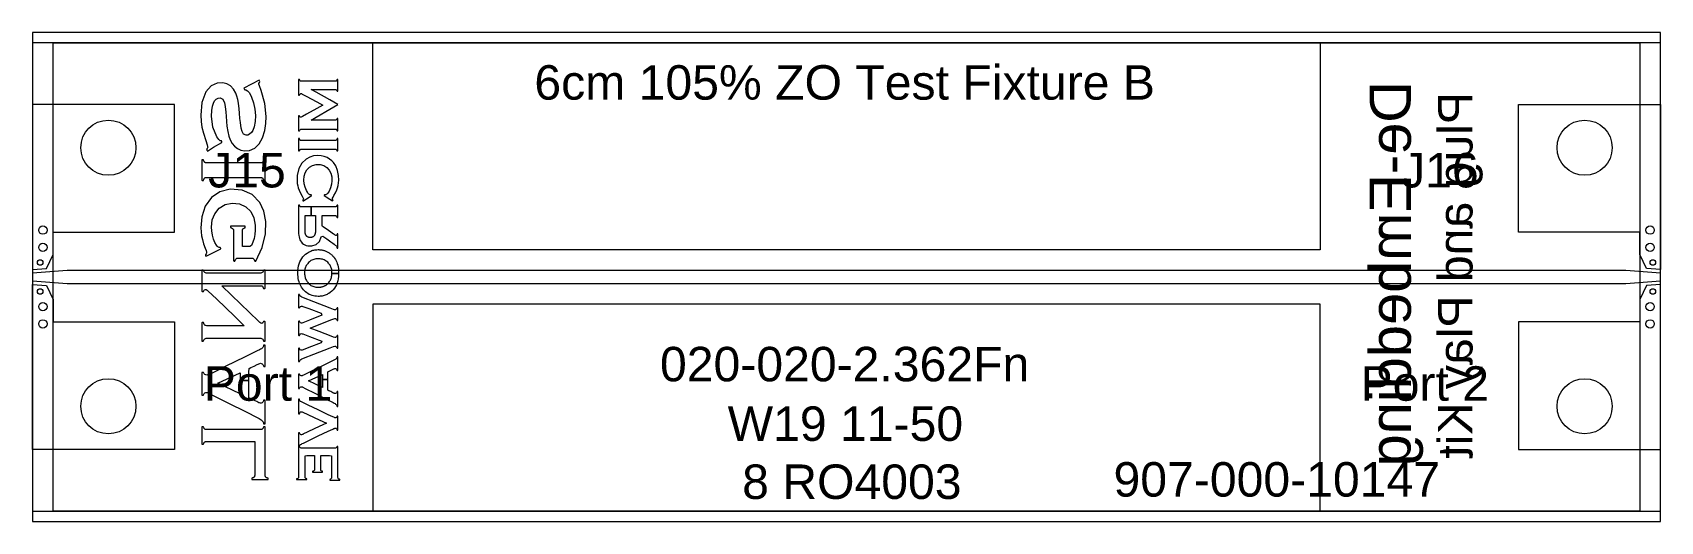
# Model space of a CAD drawing. Header units: inches. Extents: x 0 to 2.36, y 0 to 0.71.
import ezdxf
from ezdxf.enums import TextEntityAlignment as Align

# ---------------------------------------------------------------- set-up
doc = ezdxf.new("R2010")
doc.units = ezdxf.units.IN
for name, color, linetype in [('FAB', 7, 'Continuous'), ('L01', 80, 'Continuous'), ('L02', 172, 'Continuous'), ('L03', 172, 'Continuous'), ('L04', 172, 'Continuous'), ('NON-PLATED', 7, 'Continuous'), ('OUTLINE', 7, 'Continuous'), ('PLATED', 8, 'Continuous'), ('SSB-BLUE', 140, 'Continuous'), ('SSB-WHITE', 8, 'Continuous'), ('SST-BLUE', 174, 'Continuous')]:
    doc.layers.add(name, color=color, linetype=linetype)
doc.styles.get("Standard").update_dxf_attribs({"font": 'arial.ttf'})

msp = doc.modelspace()

# ---------------------------------------------------------------- texts
at = {"layer": 'FAB', "lineweight": 0}
msp.add_text('907-000-10147', height=0.05, dxfattribs=at).set_placement((1.8053, 0.061), align=Align.MIDDLE_CENTER)
at = {"layer": 'SSB-BLUE', "lineweight": 0, "text_generation_flag": 2}
for s, height, p in [('De-Embedding', 0.06, (1.9699, 0.3593)), ('Plug and Play Kit', 0.05, (2.0643, 0.3569))]:
    msp.add_text(s, height=height, rotation=90, dxfattribs=at).set_placement(p, align=Align.MIDDLE_CENTER)
at = {"layer": 'SST-BLUE', "lineweight": 0}
for s, p in [('6cm 105%%% ZO Test Fixture B', (1.1783, 0.6367)), ('J15', (0.3111, 0.5094)), ('J16', (2.042, 0.5094)), ('020-020-2.362Fn', (1.1783, 0.2282)), ('Port 1', (0.3416, 0.2)), ('Port 2', (2.0201, 0.2)), ('W19 11-50', (1.1794, 0.1418)), ('8 RO4003', (1.1888, 0.0576)), ('907-000-10147', (1.8053, 0.061))]:
    msp.add_text(s, height=0.05, dxfattribs=at).set_placement(p, align=Align.MIDDLE_CENTER)

# ---------------------------------------------------------------- linework, layer by layer
at = {"layer": 'FAB', "lineweight": 0}
for p, q in [((0, 0.709), (0, 0)), ((2.362, 0.709), (0, 0.709)), ((2.362, 0), (2.362, 0.709)), ((0, 0), (2.362, 0))]:
    msp.add_line(p, q, dxfattribs=at)
at = {"layer": 'L01', "linetype": 'Continuous', "lineweight": 0}
for points in [[(0, 0.3655), (0, 0.3655), (0.02, 0.367), (0.03, 0.387), (0.03, 0.4195), (0.206, 0.4195), (0.206, 0.6045), (0, 0.6045)], [(2.362, 0.3655), (2.362, 0.3655), (2.342, 0.367), (2.332, 0.387), (2.332, 0.4195), (2.156, 0.4195), (2.156, 0.6045), (2.362, 0.6045)], [(0, 0.36), (0, 0.36), (0, 0.349), (0, 0.349), (0.05, 0.345), (2.312, 0.345), (2.362, 0.349), (2.362, 0.349), (2.362, 0.36), (2.362, 0.36), (2.312, 0.364), (0.05, 0.364)], [(0, 0.3435), (0, 0.3435), (0.02, 0.342), (0.03, 0.322), (0.03, 0.2895), (0.206, 0.2895), (0.206, 0.1045), (0, 0.1045)], [(2.362, 0.3435), (2.362, 0.3435), (2.342, 0.342), (2.332, 0.322), (2.332, 0.2895), (2.156, 0.2895), (2.156, 0.1045), (2.362, 0.1045)]]:
    msp.add_lwpolyline(points, close=True, dxfattribs=at)
at = {"layer": 'L02', "lineweight": 0}
msp.add_lwpolyline([(0, 0.694), (0, 0.015), (2.362, 0.015), (2.362, 0.694)], close=True, dxfattribs=at)
at = {"layer": 'L03', "lineweight": 0}
msp.add_lwpolyline([(0.03, 0.694), (2.332, 0.694), (2.332, 0.015), (0.03, 0.015)], close=True, dxfattribs=at)
at = {"layer": 'L04', "lineweight": 0}
msp.add_lwpolyline([(0, 0.694), (0, 0.015), (2.362, 0.015), (2.362, 0.694)], close=True, dxfattribs=at)
at = {"layer": 'NON-PLATED', "lineweight": 0}
for centre in [(0.11, 0.542), (2.252, 0.542), (0.11, 0.167), (2.252, 0.167)]:
    msp.add_circle(centre, 0.04, dxfattribs=at)
at = {"layer": 'OUTLINE', "lineweight": 0}
msp.add_lwpolyline([(0, 0.709), (0, 0), (2.362, 0), (2.362, 0.709)], close=True, dxfattribs=at)
at = {"layer": 'PLATED', "lineweight": 0}
for centre, radius in [((0.015, 0.4225), 0.006), ((2.347, 0.4225), 0.006), ((0.015, 0.3975), 0.006), ((2.347, 0.3975), 0.006), ((0.011, 0.3755), 0.004), ((2.351, 0.3755), 0.004), ((0.011, 0.3335), 0.004), ((2.351, 0.3335), 0.004), ((0.015, 0.3115), 0.006), ((2.347, 0.3115), 0.006), ((0.015, 0.2865), 0.006), ((2.347, 0.2865), 0.006)]:
    msp.add_circle(centre, radius, dxfattribs=at)
at = {"layer": 'SSB-BLUE', "lineweight": 0}
for points in [[(0.2627, 0.5426), (0.2745, 0.5496), (0.2748, 0.5506), (0.274, 0.552), (0.2736, 0.5522), (0.2732, 0.5521), (0.2722, 0.5522), (0.2701, 0.5537), (0.2672, 0.558), (0.2618, 0.5718), (0.2598, 0.5876), (0.26, 0.5958), (0.261, 0.6022), (0.2624, 0.6067), (0.2642, 0.61), (0.2666, 0.6126), (0.2692, 0.6141), (0.2723, 0.6143), (0.276, 0.6122), (0.2784, 0.6072), (0.2793, 0.602), (0.2802, 0.5935), (0.2807, 0.5876), (0.2814, 0.5799), (0.282, 0.5734), (0.2833, 0.5654), (0.2848, 0.5589), (0.2868, 0.5533), (0.2894, 0.5483), (0.2929, 0.5441), (0.2972, 0.5408), (0.3021, 0.5385), (0.3074, 0.5374), (0.3148, 0.538), (0.3225, 0.5415), (0.3289, 0.5476), (0.3338, 0.5563), (0.3369, 0.5672), (0.3385, 0.5769), (0.339, 0.5873), (0.3372, 0.6063), (0.3319, 0.6251), (0.3292, 0.6319), (0.3285, 0.6341), (0.3285, 0.6351), (0.3292, 0.6365), (0.33, 0.6379), (0.3293, 0.6392), (0.3287, 0.6399), (0.3177, 0.6343), (0.3067, 0.6286), (0.3069, 0.6277), (0.3074, 0.6263), (0.3078, 0.6261), (0.3081, 0.6261), (0.3095, 0.626), (0.312, 0.6247), (0.3147, 0.6217), (0.3178, 0.6155), (0.3206, 0.607), (0.3225, 0.5977), (0.3233, 0.5887), (0.323, 0.5799), (0.3214, 0.5721), (0.3194, 0.5671), (0.3175, 0.5641), (0.315, 0.5618), (0.3125, 0.5604), (0.3097, 0.56), (0.3063, 0.5615), (0.3039, 0.5653), (0.3026, 0.5702), (0.3015, 0.5785), (0.3009, 0.5846), (0.3002, 0.5922), (0.2997, 0.5986), (0.2987, 0.6068), (0.2978, 0.6121), (0.2966, 0.6167), (0.2949, 0.6213), (0.2916, 0.627), (0.287, 0.6316), (0.2819, 0.6346), (0.2761, 0.636), (0.2678, 0.6356), (0.2591, 0.6316), (0.2514, 0.6229), (0.2458, 0.6077), (0.2442, 0.5891), (0.2446, 0.5802), (0.2457, 0.5719), (0.2479, 0.5631), (0.2512, 0.5526), (0.2534, 0.5464), (0.254, 0.544), (0.2541, 0.5426), (0.2535, 0.5409), (0.2526, 0.5393), (0.2532, 0.5381), (0.2536, 0.5372)], [(0.4315, 0.6113), (0.4113, 0.6224), (0.4043, 0.6266), (0.4181, 0.6266), (0.4351, 0.6266), (0.4391, 0.6265), (0.4399, 0.6264), (0.4405, 0.6261), (0.441, 0.6256), (0.4415, 0.6249), (0.4418, 0.624), (0.4421, 0.6238), (0.4428, 0.6238), (0.4431, 0.6239), (0.4431, 0.6299), (0.4431, 0.6386), (0.4431, 0.6411), (0.4425, 0.6411), (0.4419, 0.6411), (0.4417, 0.6405), (0.4413, 0.6396), (0.4408, 0.639), (0.4403, 0.6386), (0.4396, 0.6384), (0.4387, 0.6383), (0.4245, 0.6383), (0.3996, 0.6383), (0.3902, 0.6383), (0.3894, 0.6384), (0.3887, 0.6387), (0.3882, 0.6391), (0.3877, 0.6398), (0.3874, 0.6407), (0.3871, 0.6411), (0.3864, 0.6411), (0.386, 0.6411), (0.386, 0.6356), (0.386, 0.6238), (0.386, 0.6184), (0.3864, 0.6184), (0.3871, 0.6184), (0.3874, 0.6188), (0.3881, 0.6199), (0.3891, 0.6204), (0.39, 0.6204), (0.3907, 0.6202), (0.3914, 0.6199), (0.3972, 0.6168), (0.4124, 0.6085), (0.4212, 0.6038), (0.4126, 0.5989), (0.3977, 0.5905), (0.3918, 0.5872), (0.3906, 0.5866), (0.3897, 0.5863), (0.3888, 0.5863), (0.3878, 0.5869), (0.3873, 0.588), (0.3871, 0.5884), (0.3864, 0.5884), (0.386, 0.5884), (0.386, 0.5831), (0.386, 0.5717), (0.386, 0.5663), (0.3864, 0.5663), (0.3871, 0.5663), (0.3874, 0.5667), (0.3877, 0.5675), (0.3882, 0.5681), (0.3887, 0.5686), (0.3894, 0.5689), (0.3902, 0.569), (0.3996, 0.569), (0.4245, 0.569), (0.4387, 0.569), (0.4396, 0.5689), (0.4403, 0.5687), (0.4408, 0.5682), (0.4413, 0.5677), (0.4417, 0.5669), (0.4419, 0.5663), (0.4425, 0.5663), (0.4431, 0.5663), (0.4431, 0.569), (0.4431, 0.5782), (0.4431, 0.5845), (0.4428, 0.5846), (0.4421, 0.5846), (0.4418, 0.5845), (0.4415, 0.5835), (0.4411, 0.5828), (0.4406, 0.5824), (0.4399, 0.5821), (0.4391, 0.5819), (0.4351, 0.5819), (0.4181, 0.5819), (0.4043, 0.5819), (0.4113, 0.5863), (0.4315, 0.5981), (0.4431, 0.6049)], [(0.4431, 0.6049), (0.4431, 0.6049)], [(0.4354, 0.5524), (0.4271, 0.5524), (0.416, 0.5524), (0.4047, 0.5524), (0.3954, 0.5524), (0.3906, 0.5524), (0.3901, 0.5524), (0.3898, 0.5524), (0.3894, 0.5525), (0.3891, 0.5526), (0.3888, 0.5527), (0.3885, 0.5529), (0.3883, 0.5531), (0.3881, 0.5533), (0.3879, 0.5536), (0.3877, 0.554), (0.3875, 0.5544), (0.3874, 0.5548), (0.3873, 0.5552), (0.3871, 0.5552), (0.3869, 0.5552), (0.3866, 0.5552), (0.3863, 0.5552), (0.3861, 0.5552), (0.386, 0.5552), (0.386, 0.5539), (0.386, 0.5508), (0.386, 0.5468), (0.386, 0.5426), (0.386, 0.5391), (0.386, 0.5374), (0.3861, 0.5373), (0.3862, 0.5373), (0.3865, 0.5373), (0.3868, 0.5373), (0.3871, 0.5373), (0.3872, 0.5373), (0.3873, 0.5375), (0.3875, 0.538), (0.3876, 0.5384), (0.3878, 0.5387), (0.388, 0.539), (0.3882, 0.5392), (0.3885, 0.5394), (0.3887, 0.5396), (0.389, 0.5397), (0.3893, 0.5398), (0.3897, 0.5399), (0.39, 0.5399), (0.3904, 0.5399), (0.3937, 0.5399), (0.4021, 0.5399), (0.4131, 0.5399), (0.4245, 0.5399), (0.4337, 0.5399), (0.4385, 0.5399), (0.4391, 0.5399), (0.4394, 0.5399), (0.4398, 0.5398), (0.4401, 0.5398), (0.4404, 0.5396), (0.4406, 0.5395), (0.4409, 0.5393), (0.4411, 0.5391), (0.4413, 0.5388), (0.4414, 0.5384), (0.4416, 0.538), (0.4417, 0.5376), (0.4418, 0.5373), (0.442, 0.5373), (0.4422, 0.5373), (0.4425, 0.5373), (0.4428, 0.5373), (0.443, 0.5373), (0.4431, 0.5373), (0.4431, 0.5385), (0.4431, 0.5416), (0.4431, 0.5457), (0.4431, 0.5499), (0.4431, 0.5533), (0.4431, 0.5551), (0.4431, 0.5552), (0.4429, 0.5552), (0.4426, 0.5552), (0.4423, 0.5552), (0.442, 0.5552), (0.4419, 0.5552), (0.4418, 0.5549), (0.4416, 0.5545), (0.4415, 0.5541), (0.4413, 0.5537), (0.4411, 0.5534), (0.4409, 0.5531), (0.4406, 0.5529), (0.4404, 0.5528), (0.4401, 0.5526), (0.4398, 0.5525), (0.4395, 0.5524), (0.4391, 0.5524), (0.4387, 0.5524)], [(0.4387, 0.5524), (0.4387, 0.5524)], [(0.325, 0.5199), (0.3116, 0.5199), (0.2939, 0.5199), (0.2757, 0.5199), (0.2609, 0.5199), (0.2532, 0.5199), (0.2523, 0.5199), (0.2517, 0.52), (0.2512, 0.5201), (0.2507, 0.5202), (0.2503, 0.5204), (0.2499, 0.5207), (0.2496, 0.521), (0.2493, 0.5214), (0.249, 0.5218), (0.2487, 0.5224), (0.2484, 0.523), (0.2482, 0.5237), (0.248, 0.5243), (0.2478, 0.5243), (0.2473, 0.5243), (0.2468, 0.5243), (0.2463, 0.5243), (0.2459, 0.5243), (0.2458, 0.5243), (0.2458, 0.5222), (0.2458, 0.5171), (0.2458, 0.5103), (0.2458, 0.5034), (0.2458, 0.4977), (0.2458, 0.4947), (0.2459, 0.4946), (0.2462, 0.4946), (0.2467, 0.4946), (0.2472, 0.4946), (0.2477, 0.4946), (0.2479, 0.4946), (0.2481, 0.495), (0.2483, 0.4957), (0.2486, 0.4964), (0.2488, 0.4969), (0.2491, 0.4974), (0.2495, 0.4978), (0.2498, 0.4981), (0.2502, 0.4984), (0.2506, 0.4986), (0.2511, 0.4988), (0.2516, 0.4989), (0.2522, 0.499), (0.2529, 0.499), (0.2582, 0.499), (0.2716, 0.499), (0.2893, 0.499), (0.3074, 0.499), (0.3222, 0.499), (0.3299, 0.499), (0.3308, 0.499), (0.3314, 0.4989), (0.3319, 0.4988), (0.3324, 0.4986), (0.3329, 0.4984), (0.3334, 0.4981), (0.3338, 0.4978), (0.3341, 0.4974), (0.3344, 0.497), (0.3346, 0.4965), (0.3349, 0.4959), (0.3351, 0.4952), (0.3352, 0.4946), (0.3354, 0.4946), (0.3359, 0.4946), (0.3364, 0.4946), (0.337, 0.4946), (0.3374, 0.4946), (0.3375, 0.4946), (0.3375, 0.4966), (0.3375, 0.5018), (0.3375, 0.5085), (0.3375, 0.5155), (0.3375, 0.5212), (0.3375, 0.5241), (0.3374, 0.5243), (0.3371, 0.5243), (0.3366, 0.5243), (0.336, 0.5243), (0.3355, 0.5243), (0.3352, 0.5243), (0.3351, 0.5239), (0.3349, 0.5232), (0.3347, 0.5225), (0.3344, 0.522), (0.3341, 0.5215), (0.3339, 0.5211), (0.3335, 0.5207), (0.333, 0.5205), (0.3326, 0.5203), (0.332, 0.5201), (0.3315, 0.52), (0.3309, 0.5199), (0.3303, 0.5199)], [(0.2536, 0.5372), (0.2536, 0.5372)], [(0.3303, 0.5199), (0.3303, 0.5199)], [(0.4259, 0.4709), (0.4313, 0.4673), (0.4351, 0.4648), (0.4354, 0.4649), (0.4357, 0.4653), (0.436, 0.4657), (0.4357, 0.4661), (0.4352, 0.4668), (0.435, 0.4674), (0.435, 0.4679), (0.4353, 0.4688), (0.436, 0.4703), (0.4373, 0.4725), (0.4396, 0.4768), (0.4413, 0.4807), (0.4426, 0.484), (0.4434, 0.4873), (0.4439, 0.4909), (0.4442, 0.4949), (0.4439, 0.5017), (0.4425, 0.5092), (0.4398, 0.5157), (0.4367, 0.5204), (0.434, 0.5232), (0.431, 0.5256), (0.4275, 0.5276), (0.4233, 0.5293), (0.4189, 0.5303), (0.4141, 0.5307), (0.4078, 0.5301), (0.4021, 0.5284), (0.3968, 0.5254), (0.3908, 0.5197), (0.3862, 0.5117), (0.384, 0.5018), (0.3838, 0.4942), (0.3841, 0.4903), (0.3847, 0.4868), (0.3855, 0.4836), (0.3869, 0.4802), (0.3887, 0.4762), (0.3911, 0.4719), (0.3921, 0.47), (0.3928, 0.4686), (0.3931, 0.4678), (0.393, 0.4673), (0.3927, 0.4667), (0.3922, 0.466), (0.392, 0.4656), (0.3923, 0.4652), (0.3926, 0.4648), (0.3931, 0.465), (0.3975, 0.4679), (0.4028, 0.4714), (0.4048, 0.4727), (0.4046, 0.4731), (0.4042, 0.4736), (0.404, 0.4739), (0.4037, 0.4739), (0.4033, 0.4738), (0.403, 0.4738), (0.4024, 0.4739), (0.4017, 0.4741), (0.401, 0.4746), (0.4003, 0.4753), (0.3995, 0.4763), (0.3987, 0.4776), (0.3974, 0.48), (0.3954, 0.4848), (0.3942, 0.4898), (0.3938, 0.4949), (0.3943, 0.5007), (0.3957, 0.5057), (0.3981, 0.51), (0.4019, 0.5138), (0.4064, 0.5164), (0.4117, 0.5176), (0.4174, 0.5175), (0.4225, 0.516), (0.4269, 0.5132), (0.4304, 0.5093), (0.4326, 0.505), (0.434, 0.4998), (0.4343, 0.494), (0.4338, 0.489), (0.4324, 0.484), (0.4303, 0.4792), (0.4292, 0.4774), (0.4284, 0.4761), (0.4276, 0.4751), (0.4269, 0.4745), (0.4262, 0.4741), (0.4255, 0.4739), (0.4249, 0.4738), (0.4246, 0.4738), (0.4243, 0.4739), (0.424, 0.4739), (0.4237, 0.4735), (0.4233, 0.473), (0.4231, 0.4727)], [(0.3044, 0.4062), (0.3044, 0.4183), (0.3044, 0.4218), (0.3047, 0.4232), (0.3053, 0.4242), (0.3062, 0.4249), (0.3075, 0.4256), (0.3087, 0.426), (0.3087, 0.427), (0.3087, 0.428), (0.3044, 0.4281), (0.2925, 0.4281), (0.2874, 0.4281), (0.2874, 0.4271), (0.2874, 0.4261), (0.2885, 0.4256), (0.2899, 0.425), (0.2908, 0.4242), (0.2914, 0.4233), (0.2917, 0.4219), (0.2917, 0.417), (0.2917, 0.3942), (0.2917, 0.3778), (0.2923, 0.3777), (0.2935, 0.3777), (0.294, 0.3784), (0.2946, 0.3798), (0.2953, 0.3809), (0.2963, 0.3816), (0.2975, 0.3819), (0.2991, 0.382), (0.3075, 0.382), (0.3165, 0.382), (0.3185, 0.3819), (0.3198, 0.3816), (0.3207, 0.381), (0.3215, 0.38), (0.3221, 0.3785), (0.3226, 0.3777), (0.3235, 0.3777), (0.324, 0.3777), (0.3333, 0.3973), (0.3382, 0.4169), (0.3387, 0.4351), (0.3358, 0.4502), (0.3296, 0.4627), (0.3185, 0.4741), (0.304, 0.4806), (0.2869, 0.4818), (0.2718, 0.4782), (0.2595, 0.4697), (0.2506, 0.4573), (0.2456, 0.442), (0.2442, 0.4259), (0.2445, 0.42), (0.2452, 0.4142), (0.2464, 0.4087), (0.2482, 0.4027), (0.2505, 0.3962), (0.2517, 0.393), (0.2523, 0.3906), (0.2524, 0.3891), (0.2519, 0.388), (0.2509, 0.3865), (0.2511, 0.3859), (0.2516, 0.3848), (0.2528, 0.385), (0.2634, 0.3903), (0.2731, 0.3952), (0.2734, 0.3958), (0.2729, 0.3969), (0.2723, 0.3974), (0.2709, 0.3975), (0.2698, 0.3978), (0.269, 0.3983), (0.2681, 0.3991), (0.2669, 0.4005), (0.2647, 0.4044), (0.2627, 0.4094), (0.2611, 0.4154), (0.2601, 0.4213), (0.2597, 0.427), (0.2608, 0.4372), (0.2644, 0.4462), (0.2706, 0.4541), (0.2793, 0.4595), (0.2898, 0.4617), (0.3005, 0.4607), (0.3096, 0.4565), (0.3168, 0.4494), (0.3213, 0.4405), (0.3232, 0.4298), (0.3232, 0.4222), (0.3226, 0.4163), (0.3215, 0.4105), (0.3198, 0.4052), (0.3179, 0.4004), (0.3153, 0.3985), (0.3086, 0.3985), (0.3044, 0.3985)], [(0.4231, 0.4727), (0.4231, 0.4727)], [(0.4041, 0.4436), (0.4041, 0.4561), (0.4021, 0.4561), (0.3907, 0.4561), (0.3899, 0.4561), (0.3893, 0.4563), (0.3887, 0.4565), (0.3883, 0.4568), (0.3879, 0.4573), (0.3876, 0.4579), (0.3873, 0.4586), (0.3871, 0.4588), (0.3867, 0.4588), (0.3862, 0.4588), (0.386, 0.4586), (0.386, 0.4502), (0.386, 0.4356), (0.386, 0.4245), (0.386, 0.421), (0.3861, 0.4177), (0.3863, 0.4149), (0.3867, 0.4126), (0.3872, 0.4105), (0.3879, 0.4086), (0.3889, 0.4069), (0.39, 0.4052), (0.3914, 0.4036), (0.3931, 0.4022), (0.395, 0.4012), (0.3971, 0.4004), (0.3992, 0.3998), (0.4014, 0.3995), (0.4052, 0.3996), (0.4116, 0.4015), (0.4162, 0.4058), (0.419, 0.4126), (0.4211, 0.4138), (0.4268, 0.4098), (0.4329, 0.4055), (0.4355, 0.4036), (0.4375, 0.4022), (0.4391, 0.4009), (0.4402, 0.4), (0.4409, 0.3992), (0.4414, 0.3983), (0.4417, 0.3974), (0.4418, 0.3963), (0.4421, 0.3963), (0.4426, 0.3963), (0.443, 0.3963), (0.4431, 0.3971), (0.4431, 0.4035), (0.4431, 0.4119), (0.4431, 0.4168), (0.4429, 0.4169), (0.4424, 0.4169), (0.442, 0.4169), (0.4418, 0.4166), (0.4415, 0.4156), (0.441, 0.415), (0.4405, 0.4148), (0.4399, 0.4148), (0.4391, 0.4152), (0.438, 0.4159), (0.4366, 0.4168), (0.4326, 0.4196), (0.4259, 0.4243), (0.4206, 0.4279), (0.42, 0.4294), (0.42, 0.4346), (0.42, 0.4407), (0.42, 0.4436), (0.4236, 0.4436), (0.4311, 0.4436), (0.4375, 0.4436), (0.4391, 0.4436), (0.4397, 0.4435), (0.4402, 0.4433), (0.4407, 0.443), (0.4411, 0.4426), (0.4414, 0.4421), (0.4417, 0.4414), (0.4419, 0.4409), (0.4422, 0.4409), (0.4427, 0.4409), (0.4431, 0.4409), (0.4431, 0.4428), (0.4431, 0.4493), (0.4431, 0.4562), (0.4431, 0.4588), (0.4428, 0.4588), (0.4423, 0.4588), (0.4419, 0.4588), (0.4417, 0.4584), (0.4414, 0.4577), (0.4411, 0.4571), (0.4407, 0.4567), (0.4403, 0.4564), (0.4398, 0.4562), (0.4392, 0.4561), (0.4369, 0.4561), (0.4218, 0.4561), (0.4041, 0.4561), (0.4041, 0.4436), (0.4059, 0.4436), (0.4077, 0.4436), (0.4091, 0.4436), (0.41, 0.4436), (0.4103, 0.4436), (0.4103, 0.4419), (0.4103, 0.4401), (0.4103, 0.4379), (0.4103, 0.4354), (0.4103, 0.4328), (0.4103, 0.4303), (0.4103, 0.4281), (0.4103, 0.4262), (0.4103, 0.4249), (0.4103, 0.4244), (0.4103, 0.4237), (0.4103, 0.423), (0.4103, 0.4223), (0.4103, 0.4217), (0.4103, 0.4211), (0.4103, 0.4205), (0.4103, 0.42), (0.4103, 0.4195), (0.4103, 0.4191), (0.4102, 0.4187), (0.4102, 0.4183), (0.4101, 0.418), (0.4101, 0.4177), (0.41, 0.4174), (0.4099, 0.4171), (0.4098, 0.4168), (0.4097, 0.4165), (0.4096, 0.4162), (0.4095, 0.4159), (0.4094, 0.4157), (0.4093, 0.4154), (0.4092, 0.4151), (0.4089, 0.4146), (0.4086, 0.4141), (0.4082, 0.4137), (0.4077, 0.4133), (0.4072, 0.4129), (0.4066, 0.4126), (0.4061, 0.4124), (0.4054, 0.4122), (0.4048, 0.412), (0.404, 0.4119), (0.4033, 0.4119), (0.4025, 0.4119), (0.4017, 0.4119), (0.401, 0.412), (0.4003, 0.4122), (0.3997, 0.4124), (0.3991, 0.4127), (0.3986, 0.413), (0.3981, 0.4133), (0.3977, 0.4137), (0.3973, 0.4142), (0.3969, 0.4147), (0.3967, 0.4151), (0.3965, 0.4154), (0.3964, 0.4157), (0.3963, 0.416), (0.3961, 0.4163), (0.396, 0.4166), (0.3959, 0.4169), (0.3959, 0.4171), (0.3958, 0.4174), (0.3957, 0.4177), (0.3957, 0.4181), (0.3956, 0.4184), (0.3956, 0.4187), (0.3955, 0.4191), (0.3955, 0.4195), (0.3955, 0.42), (0.3955, 0.4205), (0.3954, 0.4211), (0.3954, 0.4217), (0.3954, 0.4224), (0.3954, 0.4231), (0.3954, 0.4238), (0.3954, 0.4244), (0.3954, 0.4251), (0.3954, 0.4264), (0.3954, 0.4283), (0.3954, 0.4306), (0.3954, 0.4331), (0.3954, 0.4357), (0.3954, 0.4382), (0.3954, 0.4404), (0.3954, 0.4421), (0.3954, 0.4432), (0.3954, 0.4436), (0.3958, 0.4436), (0.3968, 0.4436), (0.3983, 0.4436), (0.4, 0.4436), (0.402, 0.4436)], [(0.4103, 0.4436), (0.4103, 0.4436)], [(0.42, 0.4436), (0.42, 0.4436)], [(0.3044, 0.3985), (0.3044, 0.3985)], [(0.3947, 0.3603), (0.3947, 0.3603), (0.3947, 0.3588), (0.3949, 0.3574), (0.3951, 0.3559), (0.3954, 0.3546), (0.3957, 0.3532), (0.3962, 0.352), (0.3967, 0.3507), (0.3973, 0.3495), (0.3979, 0.3484), (0.3987, 0.3473), (0.3995, 0.3463), (0.4005, 0.3451), (0.4016, 0.3441), (0.4027, 0.3431), (0.4039, 0.3423), (0.4052, 0.3416), (0.4066, 0.341), (0.408, 0.3405), (0.4095, 0.3401), (0.4111, 0.3398), (0.4127, 0.3396), (0.4144, 0.3396), (0.4154, 0.3396), (0.4161, 0.3396), (0.4168, 0.3396), (0.4175, 0.3397), (0.4182, 0.3398), (0.4189, 0.34), (0.4196, 0.3401), (0.4203, 0.3403), (0.421, 0.3405), (0.4217, 0.3407), (0.4224, 0.341), (0.4231, 0.3413), (0.4238, 0.3416), (0.4245, 0.342), (0.4252, 0.3424), (0.4259, 0.3428), (0.4265, 0.3433), (0.4271, 0.3437), (0.4277, 0.3442), (0.4283, 0.3448), (0.4288, 0.3453), (0.4293, 0.3459), (0.43, 0.3467), (0.4308, 0.3478), (0.4315, 0.3489), (0.4322, 0.35), (0.4327, 0.3512), (0.4332, 0.3525), (0.4336, 0.3538), (0.4339, 0.3551), (0.4342, 0.3565), (0.4343, 0.3579), (0.4344, 0.3593), (0.4344, 0.3598), (0.4441, 0.3598), (0.4441, 0.3586), (0.4439, 0.3551), (0.4435, 0.3518), (0.4428, 0.3487), (0.4419, 0.3458), (0.4408, 0.343), (0.4395, 0.3405), (0.4379, 0.3381), (0.4362, 0.3359), (0.4342, 0.3339), (0.4319, 0.332), (0.4299, 0.3306), (0.4286, 0.3299), (0.4273, 0.3292), (0.4259, 0.3286), (0.4246, 0.3281), (0.4232, 0.3276), (0.4218, 0.3272), (0.4204, 0.3269), (0.419, 0.3266), (0.4175, 0.3265), (0.416, 0.3264), (0.4144, 0.3263), (0.412, 0.3265), (0.4098, 0.3267), (0.4076, 0.3271), (0.4055, 0.3277), (0.4034, 0.3285), (0.4015, 0.3293), (0.3996, 0.3304), (0.3978, 0.3316), (0.3961, 0.3329), (0.3945, 0.3345), (0.393, 0.3361), (0.3916, 0.3378), (0.3903, 0.3396), (0.3892, 0.3415), (0.3882, 0.3434), (0.3873, 0.3455), (0.3866, 0.3477), (0.386, 0.35), (0.3855, 0.3525), (0.3852, 0.355), (0.385, 0.3576), (0.3849, 0.3603), (0.3849, 0.3603), (0.3851, 0.3639), (0.3854, 0.3674), (0.386, 0.3706), (0.3869, 0.3736), (0.3879, 0.3764), (0.3891, 0.379), (0.3906, 0.3815), (0.3923, 0.3837), (0.3941, 0.3858), (0.3962, 0.3876), (0.3985, 0.3893), (0.4, 0.3902), (0.4013, 0.391), (0.4027, 0.3916), (0.404, 0.3922), (0.4054, 0.3927), (0.4068, 0.3932), (0.4082, 0.3935), (0.4097, 0.3938), (0.4112, 0.394), (0.4127, 0.3941), (0.4142, 0.3942), (0.4154, 0.3942), (0.4164, 0.3941), (0.4175, 0.3941), (0.4185, 0.3939), (0.4195, 0.3938), (0.4205, 0.3936), (0.4216, 0.3933), (0.4225, 0.3931), (0.4235, 0.3928), (0.4245, 0.3924), (0.4254, 0.3921), (0.4265, 0.3916), (0.4275, 0.3911), (0.4286, 0.3906), (0.4296, 0.39), (0.4305, 0.3894), (0.4315, 0.3887), (0.4324, 0.388), (0.4333, 0.3873), (0.4341, 0.3865), (0.435, 0.3858), (0.4358, 0.3849), (0.4369, 0.3836), (0.4382, 0.3819), (0.4394, 0.3801), (0.4404, 0.3781), (0.4413, 0.3761), (0.4421, 0.374), (0.4428, 0.3717), (0.4433, 0.3694), (0.4437, 0.3669), (0.444, 0.3644), (0.4441, 0.3617), (0.4441, 0.3598), (0.4344, 0.3598), (0.4344, 0.3609), (0.4344, 0.3624), (0.4342, 0.3638), (0.434, 0.3652), (0.4337, 0.3666), (0.4333, 0.3679), (0.4328, 0.3691), (0.4322, 0.3703), (0.4316, 0.3715), (0.4309, 0.3726), (0.4301, 0.3736), (0.4292, 0.3747), (0.4282, 0.3758), (0.4271, 0.3768), (0.4259, 0.3777), (0.4246, 0.3785), (0.4233, 0.3792), (0.4219, 0.3798), (0.4205, 0.3802), (0.419, 0.3806), (0.4175, 0.3808), (0.4159, 0.381), (0.4142, 0.381), (0.4126, 0.3809), (0.411, 0.3807), (0.4095, 0.3804), (0.408, 0.38), (0.4066, 0.3795), (0.4053, 0.3789), (0.404, 0.3782), (0.4028, 0.3773), (0.4016, 0.3764), (0.4005, 0.3753), (0.3995, 0.3742), (0.3987, 0.3732), (0.3979, 0.3721), (0.3972, 0.371), (0.3966, 0.3698), (0.3961, 0.3686), (0.3957, 0.3673), (0.3953, 0.366), (0.395, 0.3647), (0.3948, 0.3633), (0.3947, 0.3618)], [(0.2895, 0.3419), (0.3168, 0.3419), (0.3304, 0.3419), (0.3316, 0.3418), (0.3327, 0.3415), (0.3337, 0.341), (0.3343, 0.3401), (0.3348, 0.3389), (0.3352, 0.3376), (0.336, 0.3376), (0.3371, 0.3376), (0.3375, 0.3381), (0.3375, 0.3479), (0.3375, 0.3607), (0.3375, 0.3646), (0.3366, 0.3646), (0.3355, 0.3646), (0.335, 0.364), (0.3346, 0.3626), (0.334, 0.3615), (0.3332, 0.3609), (0.3322, 0.3604), (0.331, 0.3602), (0.325, 0.3602), (0.2916, 0.3602), (0.2582, 0.3602), (0.2521, 0.3602), (0.2509, 0.3604), (0.2501, 0.3609), (0.2493, 0.3615), (0.2487, 0.3626), (0.2482, 0.364), (0.2477, 0.3646), (0.2467, 0.3646), (0.2458, 0.3646), (0.2458, 0.3601), (0.2458, 0.3453), (0.2458, 0.3339), (0.2462, 0.3334), (0.2472, 0.3334), (0.248, 0.3334), (0.2485, 0.3348), (0.2495, 0.3359), (0.2508, 0.3363), (0.252, 0.3362), (0.2533, 0.3356), (0.2545, 0.3345), (0.2673, 0.3222), (0.293, 0.2975), (0.3071, 0.2839), (0.2926, 0.2839), (0.266, 0.2839), (0.2528, 0.2839), (0.2515, 0.2841), (0.2504, 0.2844), (0.2497, 0.2849), (0.249, 0.2858), (0.2484, 0.287), (0.248, 0.2883), (0.2472, 0.2883), (0.2462, 0.2883), (0.2458, 0.2878), (0.2458, 0.278), (0.2458, 0.2653), (0.2458, 0.2614), (0.2467, 0.2614), (0.2477, 0.2614), (0.2482, 0.2619), (0.2487, 0.2632), (0.2493, 0.2642), (0.2501, 0.2649), (0.2509, 0.2653), (0.2521, 0.2656), (0.2582, 0.2656), (0.2916, 0.2656), (0.325, 0.2656), (0.331, 0.2656), (0.3322, 0.2653), (0.3332, 0.2649), (0.334, 0.2642), (0.3346, 0.2632), (0.335, 0.2619), (0.3355, 0.2614), (0.3366, 0.2614), (0.3375, 0.2614), (0.3375, 0.2655), (0.3375, 0.2792), (0.3375, 0.2897), (0.3371, 0.2902), (0.336, 0.2902), (0.3352, 0.2902), (0.3348, 0.2888), (0.3339, 0.2878), (0.3325, 0.2873), (0.3313, 0.2876), (0.3298, 0.2887), (0.3277, 0.2905), (0.3148, 0.303), (0.2888, 0.3282), (0.2746, 0.3419)], [(0.2746, 0.3419), (0.2746, 0.3419)], [(0.416, 0.2856), (0.4342, 0.2927), (0.4372, 0.294), (0.4386, 0.2945), (0.4396, 0.2945), (0.4409, 0.2935), (0.4418, 0.2915), (0.4424, 0.2915), (0.4431, 0.2915), (0.4431, 0.2955), (0.4431, 0.3064), (0.443, 0.3097), (0.4423, 0.3097), (0.4418, 0.3096), (0.441, 0.3078), (0.4395, 0.307), (0.4383, 0.307), (0.4367, 0.3076), (0.432, 0.3094), (0.4079, 0.3186), (0.3929, 0.3244), (0.3906, 0.3254), (0.3891, 0.3262), (0.3882, 0.3272), (0.3875, 0.3284), (0.3871, 0.3293), (0.3864, 0.3293), (0.386, 0.3292), (0.386, 0.3204), (0.386, 0.3102), (0.3863, 0.3097), (0.3871, 0.3097), (0.3875, 0.3106), (0.3886, 0.3119), (0.39, 0.3123), (0.391, 0.3122), (0.3923, 0.3118), (0.4007, 0.3086), (0.4188, 0.3019), (0.4197, 0.2992), (0.4018, 0.2921), (0.3922, 0.2882), (0.3908, 0.2877), (0.39, 0.2875), (0.3886, 0.2878), (0.3876, 0.2892), (0.3871, 0.2903), (0.3864, 0.2903), (0.386, 0.29), (0.386, 0.28), (0.386, 0.27), (0.3864, 0.2697), (0.3871, 0.2697), (0.3877, 0.2708), (0.3889, 0.2722), (0.3903, 0.2725), (0.3911, 0.2723), (0.3924, 0.2719), (0.4019, 0.2683), (0.4197, 0.2615), (0.4188, 0.2588), (0.4011, 0.2521), (0.3927, 0.2489), (0.3911, 0.2484), (0.3899, 0.2482), (0.3885, 0.2487), (0.3875, 0.2502), (0.3871, 0.2512), (0.3863, 0.2512), (0.386, 0.2507), (0.386, 0.2406), (0.386, 0.2319), (0.3864, 0.2318), (0.3871, 0.2318), (0.3876, 0.2327), (0.3883, 0.2339), (0.3891, 0.2347), (0.3906, 0.2356), (0.3929, 0.2366), (0.4079, 0.2424), (0.432, 0.2517), (0.4367, 0.2535), (0.4385, 0.254), (0.4397, 0.2541), (0.4411, 0.2532), (0.4418, 0.2512), (0.4423, 0.2511), (0.443, 0.2511), (0.4431, 0.2544), (0.4431, 0.2656), (0.4431, 0.2695), (0.4424, 0.2695), (0.4418, 0.2695), (0.4411, 0.2676), (0.4397, 0.2668), (0.4384, 0.2668), (0.4368, 0.2673), (0.4335, 0.2687), (0.4157, 0.2756), (0.4029, 0.2805)], [(0.3352, 0.2614), (0.3352, 0.2614), (0.3354, 0.2614), (0.3356, 0.2614), (0.3359, 0.2614), (0.3362, 0.2614), (0.3365, 0.2614), (0.3368, 0.2614), (0.3371, 0.2614), (0.3373, 0.2614), (0.3375, 0.2614), (0.3375, 0.2614)], [(0.4029, 0.2805), (0.4029, 0.2805)], [(0.314, 0.2045), (0.314, 0.2165), (0.3141, 0.2217), (0.3168, 0.2231), (0.3216, 0.2254), (0.3258, 0.2275), (0.3273, 0.2282), (0.3285, 0.2288), (0.3297, 0.2291), (0.3306, 0.2293), (0.3317, 0.2292), (0.3331, 0.2287), (0.3342, 0.2275), (0.335, 0.2257), (0.3354, 0.2248), (0.3361, 0.2248), (0.337, 0.2248), (0.3375, 0.2248), (0.3375, 0.228), (0.3375, 0.2384), (0.3375, 0.2498), (0.3375, 0.2556), (0.3372, 0.2557), (0.3364, 0.2557), (0.3355, 0.2557), (0.3352, 0.2556), (0.3349, 0.2543), (0.3345, 0.2531), (0.3339, 0.2521), (0.3332, 0.2513), (0.3322, 0.2505), (0.3309, 0.2496), (0.3292, 0.2487), (0.3261, 0.2473), (0.3073, 0.2381), (0.2805, 0.225), (0.2605, 0.2152), (0.2568, 0.2134), (0.2553, 0.2128), (0.2539, 0.2124), (0.2528, 0.2123), (0.2514, 0.2124), (0.25, 0.213), (0.2489, 0.2141), (0.2481, 0.2159), (0.2477, 0.2162), (0.247, 0.2162), (0.2462, 0.2162), (0.2458, 0.2162), (0.2458, 0.2106), (0.2458, 0.1986), (0.2458, 0.1871), (0.2458, 0.183), (0.2463, 0.183), (0.2471, 0.183), (0.2478, 0.183), (0.2482, 0.1836), (0.249, 0.1853), (0.25, 0.1864), (0.2512, 0.187), (0.2524, 0.1871), (0.2535, 0.1869), (0.2547, 0.1866), (0.2559, 0.186), (0.2612, 0.1833), (0.2833, 0.1722), (0.3098, 0.1588), (0.3261, 0.1506), (0.3286, 0.1494), (0.3304, 0.1483), (0.3319, 0.1473), (0.3329, 0.1464), (0.3338, 0.1454), (0.3345, 0.1443), (0.3349, 0.143), (0.3352, 0.1417), (0.3356, 0.1417), (0.3365, 0.1417), (0.3373, 0.1417), (0.3375, 0.142), (0.3375, 0.15), (0.3375, 0.1629), (0.3375, 0.1737), (0.3375, 0.176), (0.3368, 0.176), (0.336, 0.176), (0.3353, 0.176), (0.3349, 0.1749), (0.3342, 0.1732), (0.333, 0.172), (0.3315, 0.1715), (0.3305, 0.1716), (0.3295, 0.1718), (0.3284, 0.1722), (0.3271, 0.1728), (0.3253, 0.1737), (0.3208, 0.1759), (0.3162, 0.1782), (0.314, 0.1792), (0.314, 0.1792), (0.314, 0.1864), (0.314, 0.2045), (0.3014, 0.2045), (0.3014, 0.1852), (0.2688, 0.2004), (0.3014, 0.2156), (0.3014, 0.2045)], [(0.4208, 0.206), (0.4286, 0.206), (0.4286, 0.2138), (0.4286, 0.2171), (0.4303, 0.2179), (0.4334, 0.2194), (0.436, 0.2207), (0.4369, 0.2211), (0.4377, 0.2215), (0.4384, 0.2218), (0.439, 0.2219), (0.4397, 0.2219), (0.4405, 0.2215), (0.4412, 0.2207), (0.4417, 0.2196), (0.4419, 0.219), (0.4423, 0.219), (0.4428, 0.219), (0.4431, 0.219), (0.4431, 0.2211), (0.4431, 0.2276), (0.4431, 0.2348), (0.4431, 0.2385), (0.4429, 0.2385), (0.4425, 0.2385), (0.442, 0.2385), (0.4418, 0.2385), (0.4416, 0.2377), (0.4413, 0.2369), (0.441, 0.2363), (0.4405, 0.2358), (0.4399, 0.2353), (0.4391, 0.2348), (0.4381, 0.2343), (0.4361, 0.2333), (0.4244, 0.2275), (0.4077, 0.2192), (0.3952, 0.213), (0.3929, 0.2119), (0.3919, 0.2115), (0.3911, 0.2113), (0.3904, 0.2112), (0.3895, 0.2112), (0.3886, 0.2116), (0.3879, 0.2123), (0.3873, 0.2134), (0.3871, 0.2136), (0.3867, 0.2136), (0.3862, 0.2136), (0.386, 0.2136), (0.386, 0.2101), (0.386, 0.2026), (0.386, 0.1953), (0.386, 0.1927), (0.3863, 0.1927), (0.3867, 0.1927), (0.3871, 0.1927), (0.3874, 0.1931), (0.3879, 0.1942), (0.3885, 0.1949), (0.3894, 0.1953), (0.3902, 0.1953), (0.3908, 0.1952), (0.3915, 0.195), (0.3923, 0.1946), (0.3956, 0.1929), (0.4094, 0.1859), (0.426, 0.1775), (0.4362, 0.1723), (0.4377, 0.1715), (0.4389, 0.1708), (0.4397, 0.1702), (0.4403, 0.1696), (0.4409, 0.169), (0.4413, 0.1683), (0.4416, 0.1675), (0.4418, 0.1666), (0.4421, 0.1666), (0.4426, 0.1666), (0.443, 0.1666), (0.4431, 0.1668), (0.4431, 0.1718), (0.4431, 0.1801), (0.4431, 0.1869), (0.4431, 0.1883), (0.4427, 0.1883), (0.4423, 0.1883), (0.4419, 0.1883), (0.4417, 0.1876), (0.4412, 0.1865), (0.4405, 0.1858), (0.4396, 0.1855), (0.4389, 0.1855), (0.4383, 0.1856), (0.4376, 0.1858), (0.4368, 0.1862), (0.4357, 0.1867), (0.4329, 0.1882), (0.43, 0.1896), (0.4286, 0.1903), (0.4286, 0.1903), (0.4286, 0.1948), (0.4286, 0.206), (0.4208, 0.206), (0.4208, 0.1941), (0.4004, 0.2037), (0.4208, 0.2133)], [(0.4214, 0.14), (0.4098, 0.1346), (0.3983, 0.1293), (0.393, 0.1268), (0.392, 0.1263), (0.3911, 0.126), (0.3904, 0.1258), (0.3898, 0.1257), (0.3889, 0.1259), (0.3882, 0.1265), (0.3877, 0.1274), (0.3873, 0.1286), (0.3871, 0.1286), (0.3866, 0.1286), (0.3862, 0.1286), (0.386, 0.1286), (0.386, 0.1255), (0.386, 0.1185), (0.386, 0.1116), (0.386, 0.1084), (0.3862, 0.1084), (0.3866, 0.1084), (0.3871, 0.1084), (0.3873, 0.1084), (0.3874, 0.1093), (0.3877, 0.1101), (0.388, 0.1107), (0.3884, 0.1112), (0.389, 0.1116), (0.39, 0.1121), (0.3913, 0.1128), (0.393, 0.1137), (0.3997, 0.1169), (0.4144, 0.1239), (0.4291, 0.1308), (0.4358, 0.134), (0.437, 0.1346), (0.438, 0.135), (0.4388, 0.1352), (0.4393, 0.1353), (0.4403, 0.1352), (0.441, 0.1347), (0.4415, 0.1338), (0.4418, 0.1326), (0.442, 0.1326), (0.4425, 0.1326), (0.4429, 0.1326), (0.4431, 0.1326), (0.4431, 0.1358), (0.4431, 0.1428), (0.4431, 0.1498), (0.4431, 0.1529), (0.4429, 0.1529), (0.4425, 0.1529), (0.442, 0.1529), (0.4418, 0.1529), (0.4415, 0.1517), (0.441, 0.1509), (0.4402, 0.1504), (0.4392, 0.1503), (0.4387, 0.1503), (0.438, 0.1506), (0.437, 0.151), (0.4358, 0.1515), (0.4291, 0.1547), (0.4144, 0.1618), (0.3997, 0.1688), (0.393, 0.172), (0.3913, 0.1729), (0.39, 0.1736), (0.389, 0.1741), (0.3884, 0.1745), (0.388, 0.175), (0.3877, 0.1755), (0.3874, 0.1762), (0.3873, 0.1771), (0.3871, 0.1771), (0.3866, 0.1771), (0.3862, 0.1771), (0.386, 0.1771), (0.386, 0.1738), (0.386, 0.1667), (0.386, 0.1595), (0.386, 0.1562), (0.3862, 0.1562), (0.3866, 0.1562), (0.3871, 0.1562), (0.3873, 0.1562), (0.3877, 0.1574), (0.3882, 0.1583), (0.3889, 0.1588), (0.3898, 0.159), (0.3904, 0.1589), (0.3911, 0.1588), (0.392, 0.1585), (0.393, 0.158), (0.3983, 0.1556), (0.4098, 0.1503), (0.4214, 0.1449), (0.4266, 0.1425)], [(0.4266, 0.1425), (0.4266, 0.1425)], [(0.3223, 0.1103), (0.3223, 0.0972), (0.3223, 0.0821), (0.3223, 0.0703), (0.3223, 0.0668), (0.3222, 0.0661), (0.3221, 0.0654), (0.3218, 0.0649), (0.3215, 0.0644), (0.3211, 0.064), (0.3206, 0.0636), (0.3199, 0.0633), (0.3192, 0.063), (0.3183, 0.0628), (0.318, 0.0626), (0.318, 0.0621), (0.318, 0.0615), (0.318, 0.061), (0.318, 0.0608), (0.3205, 0.0608), (0.3267, 0.0608), (0.3341, 0.0608), (0.3399, 0.0608), (0.3417, 0.0608), (0.3417, 0.0611), (0.3417, 0.0616), (0.3417, 0.0622), (0.3417, 0.0626), (0.3413, 0.0628), (0.3403, 0.0631), (0.3396, 0.0634), (0.3389, 0.0637), (0.3384, 0.064), (0.3381, 0.0645), (0.3379, 0.065), (0.3377, 0.0655), (0.3376, 0.0662), (0.3375, 0.0669), (0.3375, 0.0736), (0.3375, 0.0916), (0.3375, 0.1133), (0.3375, 0.131), (0.3375, 0.137), (0.3372, 0.137), (0.3365, 0.137), (0.3358, 0.137), (0.3353, 0.137), (0.3351, 0.1366), (0.3348, 0.1358), (0.3345, 0.1351), (0.3342, 0.1346), (0.3338, 0.1341), (0.3333, 0.1337), (0.3326, 0.1335), (0.3319, 0.1333), (0.3312, 0.1332), (0.3304, 0.1332), (0.3237, 0.1332), (0.3042, 0.1332), (0.2802, 0.1332), (0.2602, 0.1332), (0.2528, 0.1332), (0.252, 0.1332), (0.2512, 0.1333), (0.2506, 0.1335), (0.2501, 0.1337), (0.2496, 0.1341), (0.2492, 0.1345), (0.2488, 0.1351), (0.2485, 0.1358), (0.2481, 0.1366), (0.2479, 0.137), (0.2474, 0.137), (0.2468, 0.137), (0.2461, 0.137), (0.2458, 0.137), (0.2458, 0.1351), (0.2458, 0.1289), (0.2458, 0.1212), (0.2458, 0.1147), (0.2458, 0.1121), (0.2461, 0.1121), (0.2467, 0.1121), (0.2473, 0.1121), (0.2479, 0.1121), (0.2481, 0.1124), (0.2484, 0.1132), (0.2487, 0.1139), (0.2491, 0.1145), (0.2495, 0.1149), (0.25, 0.1153), (0.2505, 0.1155), (0.2511, 0.1157), (0.2519, 0.1158), (0.2527, 0.1158), (0.2577, 0.1158), (0.2744, 0.1158), (0.2959, 0.1158), (0.3144, 0.1158), (0.3223, 0.1158)], [(0.3223, 0.1158), (0.3223, 0.1158)], [(0.4228, 0.0955), (0.4308, 0.0955), (0.4338, 0.0949), (0.4338, 0.0823), (0.4338, 0.0668), (0.4338, 0.0632), (0.4336, 0.0626), (0.4333, 0.062), (0.4328, 0.0616), (0.4322, 0.0612), (0.4312, 0.061), (0.4311, 0.0606), (0.4311, 0.06), (0.4312, 0.0597), (0.4363, 0.0597), (0.4438, 0.0597), (0.4459, 0.0598), (0.4459, 0.0603), (0.4459, 0.0609), (0.4454, 0.0611), (0.4445, 0.0614), (0.4438, 0.0618), (0.4435, 0.0623), (0.4432, 0.0628), (0.4431, 0.0635), (0.4431, 0.0768), (0.4431, 0.1), (0.4431, 0.1086), (0.4426, 0.1086), (0.442, 0.1086), (0.4417, 0.1082), (0.4413, 0.1075), (0.4409, 0.107), (0.4403, 0.1067), (0.4397, 0.1064), (0.4389, 0.1064), (0.4271, 0.1064), (0.4021, 0.1064), (0.3904, 0.1064), (0.3895, 0.1064), (0.3888, 0.1067), (0.3882, 0.107), (0.3878, 0.1075), (0.3874, 0.1082), (0.3871, 0.1086), (0.3865, 0.1086), (0.386, 0.1086), (0.386, 0.1002), (0.386, 0.0775), (0.386, 0.0644), (0.3859, 0.0637), (0.3857, 0.0631), (0.3853, 0.0627), (0.3847, 0.0622), (0.3838, 0.0619), (0.3832, 0.0616), (0.3832, 0.0612), (0.3832, 0.0607), (0.3854, 0.0607), (0.3929, 0.0607), (0.3981, 0.0607), (0.3982, 0.0609), (0.3982, 0.0615), (0.3981, 0.0617), (0.3971, 0.0621), (0.3964, 0.0625), (0.3959, 0.0629), (0.3956, 0.0634), (0.3954, 0.0641), (0.3954, 0.0676), (0.3954, 0.0827), (0.3954, 0.0949), (0.398, 0.0955), (0.405, 0.0955), (0.409, 0.0955), (0.409, 0.0895), (0.409, 0.0791), (0.409, 0.0751), (0.4089, 0.0745), (0.4086, 0.0739), (0.4082, 0.0734), (0.4075, 0.073), (0.4067, 0.0728), (0.4063, 0.0726), (0.4063, 0.0719), (0.4063, 0.0715), (0.4098, 0.0715), (0.4173, 0.0715), (0.4208, 0.0715), (0.4208, 0.0719), (0.4208, 0.0726), (0.4205, 0.0728), (0.4196, 0.073), (0.4189, 0.0734), (0.4185, 0.0739), (0.4183, 0.0745), (0.4182, 0.0751), (0.4182, 0.0791), (0.4182, 0.0895), (0.4182, 0.0955)], [(0.4182, 0.0955), (0.4182, 0.0955)]]:
    msp.add_lwpolyline(points, close=True, dxfattribs=at)
at = {"layer": 'SSB-WHITE', "lineweight": 0}
for points in [[(0.4935, 0.694), (1.8685, 0.694), (1.8685, 0.394), (0.4935, 0.394)], [(0.4935, 0.015), (1.8685, 0.015), (1.8685, 0.315), (0.4935, 0.315)]]:
    msp.add_lwpolyline(points, close=True, dxfattribs=at)

msp.set_redraw_order([(e.dxf.handle, doc.entitydb.next_handle()) for e in msp.query("TEXT MTEXT ATTDEF DIMENSION ARC_DIMENSION")])  # texts and dimensions are drawn at this point

doc.saveas('drawing.dxf')
